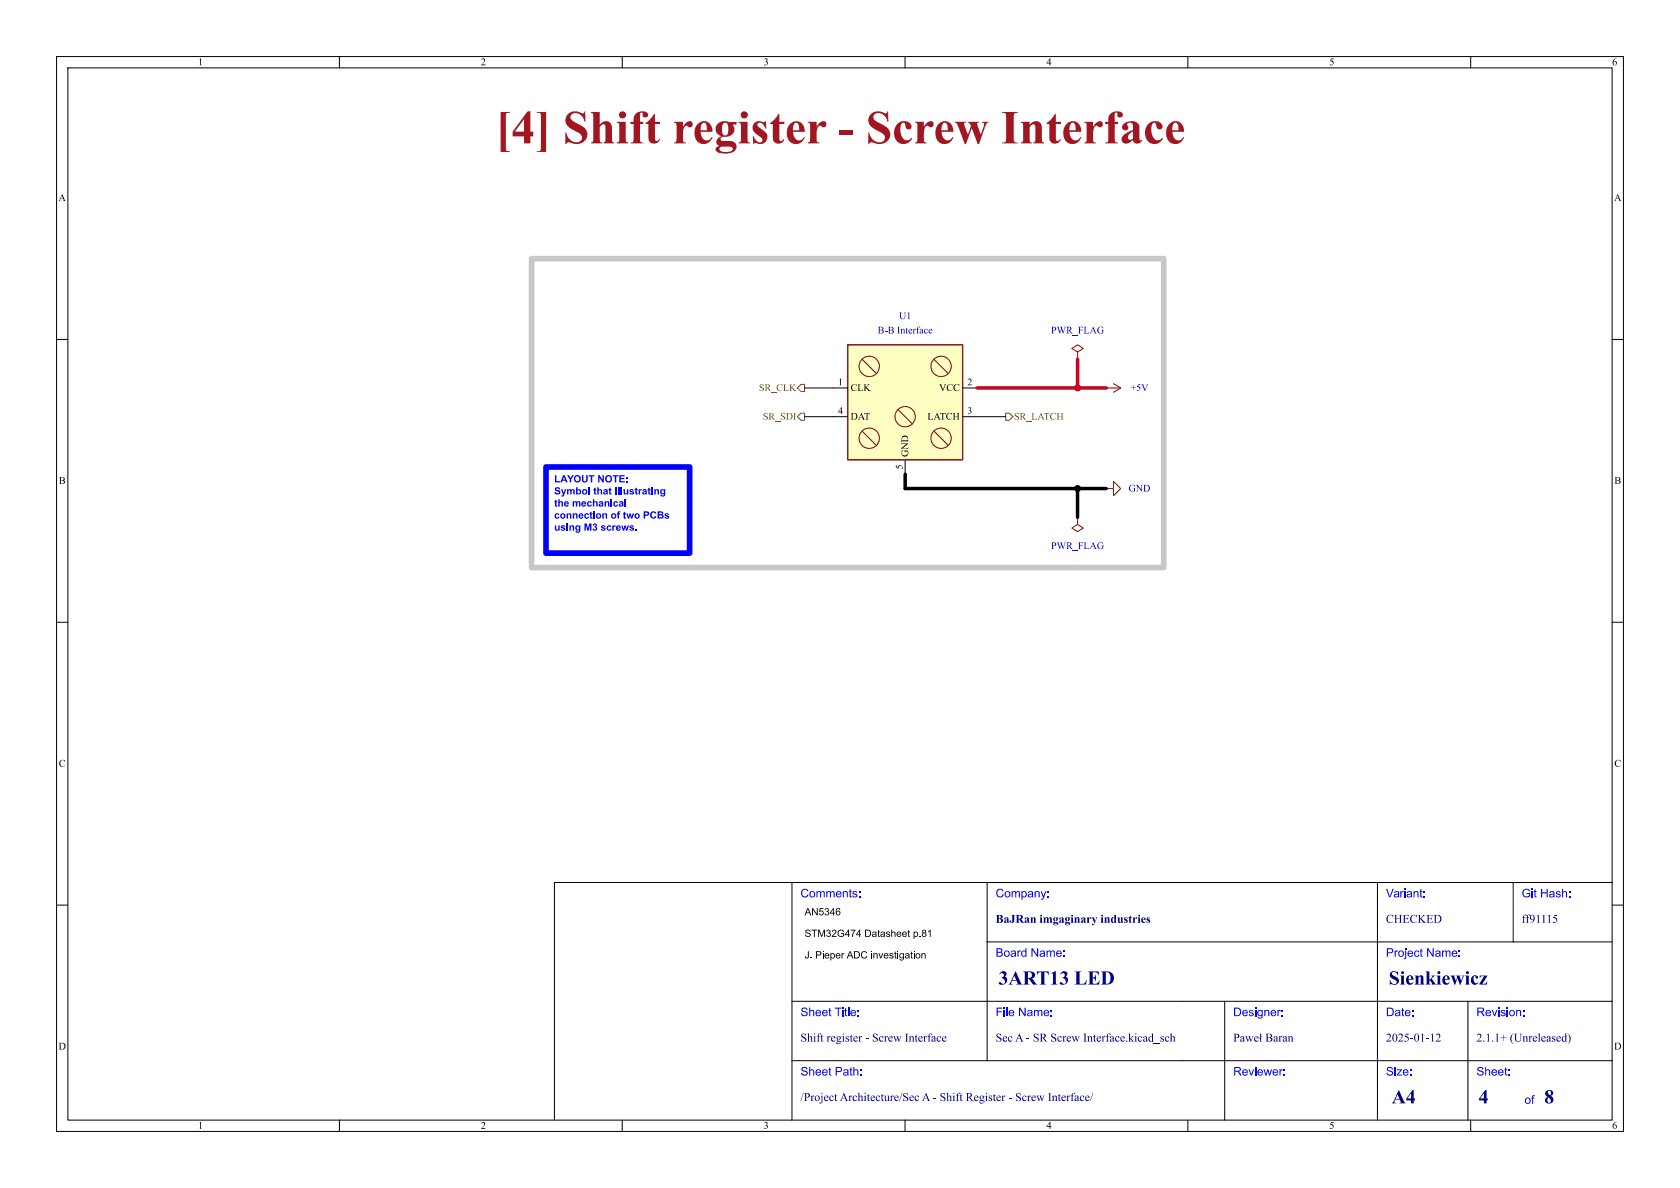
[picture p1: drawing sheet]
<svg xmlns="http://www.w3.org/2000/svg" width="297mm" height="210mm" viewBox="0 0 297 210" stroke-linecap="round" stroke-linejoin="round" font-family="sans-serif">
<defs><g id="words">
<text font-size="8.4" fill="#a21622" x="87.6" y="27.5">[4] Shiftregister- ScrewInterface</text>
<g font-size="3.5" fill="#00007f">
<text x="176.5" y="174.9">3ART13LED</text>
<text x="245.5" y="174.9">Sienkiewicz</text>
<text x="246" y="195.9">A4</text>
<text x="261.4" y="196">4</text>
<text x="273" y="196">8</text>
</g>
<g font-size="2.1" fill="#00f">
<text x="141.5" y="159.2">Comments:</text>
<text x="176" y="159.2">Company:</text>
<text x="245" y="159.2">Variant:</text>
<text x="269" y="159.2">Git Hash:</text>
<text x="176" y="169.7">Board Name:</text>
<text x="245" y="169.7">Project Name:</text>
<text x="141.5" y="180.2">Sheet Title:</text>
<text x="176" y="180.2">File Name:</text>
<text x="218" y="180.2">Designer:</text>
<text x="245" y="180.2">Date:</text>
<text x="261" y="180.2">Revision:</text>
<text x="141.5" y="190.7">Sheet Path:</text>
<text x="218" y="190.7">Reviewer:</text>
<text x="245" y="190.7">Size:</text>
<text x="261" y="190.7">Sheet:</text>
<text x="269.5" y="195.7">of</text>
</g>
<g font-size="2.1" fill="#00007f">
<text x="176" y="163.7">BaJRanimgaginaryindustries</text>
<text x="245" y="163.7">CHECKED</text>
<text x="269" y="163.7">ff91115</text>
<text x="141.5" y="184.7">Shift register- ScrewInterface</text>
<text x="176" y="184.7">SecA - SRScrewInterface.kicad_sch</text>
<text x="223.7" y="184.7">Baran</text>
<text x="245" y="184.7">2025-01-12</text>
<text x="261" y="184.7">2.1.1+(Unreleased)</text>
<text x="141.5" y="195.2">/ProjectArchitecture/SecA - Shift Register- ScrewInterface/</text>
</g>
<g font-size="1.8">
<text x="35" y="12">1</text>
<text x="85" y="12">2</text>
<text x="135" y="12">3</text>
<text x="185" y="12">4</text>
<text x="235" y="12">5</text>
<text x="285" y="12">6</text>
<text x="10.3" y="36">A</text>
<text x="285.3" y="36">A</text>
<text x="148.1" y="68.3">1</text>
<text x="150.4" y="69.6">CLK</text>
<text x="166" y="69.6">VCC</text>
<text x="171" y="68.3">2</text>
<text x="148.1" y="73.4">4</text>
<text x="150.4" y="74.6">DAT</text>
<text x="163.9" y="74.6">LATCH</text>
<text x="171" y="73.4">3</text>
<text x="159.8" y="83" transform="rotate(-90 159.8 83)">5</text>
<text x="161" y="80.8" transform="rotate(-90 161 80.8)">GND</text>
<text x="10.4" y="86">B</text>
<text x="285.4" y="86">B</text>
<text x="10.4" y="136">C</text>
<text x="285.4" y="136">C</text>
<text x="142.2" y="162">AN5346</text>
<text x="142.2" y="165.8">STM32G474 Datasheet p.81</text>
<text x="142.2" y="169.6">J. Pieper ADC investigation</text>
<text x="10.3" y="186">D</text>
<text x="285.3" y="186">D</text>
<text x="35" y="200">1</text>
<text x="85" y="200">2</text>
<text x="135" y="200">3</text>
<text x="185" y="200">4</text>
<text x="235" y="200">5</text>
<text x="285" y="200">6</text>
</g>
<g font-size="1.8" fill="#0000c2">
<text x="155.2" y="59.4">B-B Interface</text>
<text x="158.9" y="56.9">U1</text>
<text x="185.8" y="59.4">PWR_FLAG</text>
<text x="199.8" y="69.6">+5V</text>
<text x="199.5" y="87.3">GND</text>
<text x="185.8" y="97.5">PWR_FLAG</text>
</g>
<g font-size="1.8" fill="#725600">
<text x="134.2" y="69.6">SR_CLK</text>
<text x="134.9" y="74.6">SR_SDI</text>
<text x="179.3" y="74.6">SR_LATCH</text>
</g>
<g font-size="1.8" fill="#00f">
<text x="98" y="90.3">the mechanical</text>
<text x="98" y="92.4">connection of two PCBs</text>
<text x="98" y="94.5">using M3 screws.</text>
</g>
</g></defs>
<g fill="none" stroke="#000" stroke-width=".18">
<path d="M10 10h277v190h-277zM12 12h273v186h-273zM60 10v2M110 10v2M160 10v2M210 10v2M260 10v2M10 60h2M285 60h2M10 110h2M285 110h2M10 160h2"/>
<path d="M209 177h76M216.5 177v21M259.5 177v21M285 160h2M285 166.5h-41.5v31.5M60 198v2M110 198v2M160 198v2M209 187.5h76M210 198v2M260 198v2"/>
</g>
<g fill="#00007f">
<path d="M218 182.7h.6a.42 .42 0 0 1 .5 .5 .42 .42 0 0 1-.7 .3l.1 .5 .1 .1h-.6l.2-.1v-1.2h.2v.6a.31 .31 0 0 0 .5-.3 .31 .31 0 0 0-.5-.3z"/>
<path d="M219.4 183.2h.3l.2 .1 .1 .7h.1l-.2 .1-.1-.1a.29 .29 0 0 1-.5 0v-.1l.3 .1 .2-.1v-.3l-.5 .3 .5-.4-.2-.3-.3 .3z"/>
<path d="M220.1 183.2h.4l-.1 .1 .2 .6 .3-.4-.3-.3h.5l-.1 .1 .2 .6 .2-.6-.1-.1h.3l-.4 1-.3-.6-.3 .6z"/>
<path d="M221.8 183.3l.4-.1 .3 .2v.1h-.6l.1 .4 .3 .1 .2-.2a.38 .38 0 0 1-.6 .3 .38 .38 0 0 1 0-.6h.4l-.2-.3-.4 .3z"/>
<path d="M222.6 182.8l.3-.1v.6l.2-.2-.2 .3 .1 .6 .1 .1h-.5l.2-.2v-.4l-.2 .2 .2-.3v-.5z"/>
</g>
<path d="M190.5 63.5h.1M195.6 68.6h.1M195.6 86.4h.1M140 156v42M174.5 156v31.5M243.5 156v10.5h-69M267.5 156v10.5M285 156h-187v42M140 177h69M140 187.5h69" fill="none" stroke="#000" stroke-width=".18"/>
<path d="M190.5 62.2l1-.6-1-.6-1 .6 1 .6v1.3M195.6 68.6h2.5M196.8 67.8l1.3 .8M198.1 68.6l-1.3 .7M195.6 86.4h1.2v-1.3l1.3 1.3-1.3 1.2v-1.2" fill="none" stroke="#840000" stroke-width=".18"/>
<path d="M149.9 61h20.3v20.3h-20.3z" fill="#ffffc2"/>
<g fill="none" stroke="#840000" stroke-width=".18">
<path d="M152.4 63.5l2.5 2.5M152.4 76.2l2.5 2.5M158.7 72.4l2.6 2.5M165.1 76.2l2.5 2.5M165.1 63.5l2.5 2.5M190.5 91.4v1.3l1 .6-1 .7-1-.7 1-.6"/>
<circle cx="153.7" cy="64.8" r="1.8"/>
<circle cx="153.7" cy="77.5" r="1.8"/>
<circle cx="160" cy="73.7" r="1.8"/>
<circle cx="166.4" cy="77.5" r="1.8"/>
<circle cx="166.4" cy="64.8" r="1.8"/>
</g>
<path d="M149.9 61h20.3v20.3h-20.3z" fill="none" stroke="#840000" stroke-width=".25"/>
<path d="M142.2 68.6h7.7M142.2 73.7h7.7M170.2 68.6h2.5M170.2 73.7h7.6M160 81.3v2.5M190.5 91.4h.1" fill="none" stroke="#000" stroke-width=".18"/>
<path d="M141.6 67.9h.6v1.3h-.6l-.6-.6zM141.6 73h.6v1.3h-.6l-.6-.6zM177.8 73h.6l.7 .7-.7 .6h-.6z" fill="none" stroke="#725600" stroke-width=".18"/>
<path d="M172.7 68.6h22.9M190.5 63.5v5.1" fill="none" stroke="#d40020" stroke-width=".61"/>
<path d="M160 83.8v2.6h35.6M190.5 86.4v5" fill="none" stroke="#000" stroke-width=".61"/>
<path d="M96.5 82.6h25.4v15.2h-25.4z" fill="none" stroke="#00f" stroke-width="1"/>
<g fill="#00f">
<path d="M98.1 84h.3v1.1h.6v.2h-.9z"/>
<path d="M99.6 84h.2l.5 1.3h-.2l-.2-.3h-.5l-.1 .3h-.2l.2-.5h.6l-.2-.5-.2 .5h-.2z"/>
<path d="M100.3 84h.3l.3 .5 .3-.5h.2l-.4 .7v.6h-.3v-.6z"/>
<path d="M101.6 84.1a.64 .64 0 0 1 1 .1 .64 .64 0 0 1-.3 1 .64 .64 0 0 1-.9-.6h.3a.39 .39 0 0 0 .5 .5 .39 .39 0 0 0 .2-.7l-.3-.2a.37 .37 0 0 0-.4 .4h-.3z"/>
<path d="M102.9 84h.2v.7a.27 .27 0 0 0 .3 .4 .27 .27 0 0 0 .2-.4v-.7h.3v.9a.51 .51 0 0 1-.5 .4 .51 .51 0 0 1-.5-.4z"/>
<path d="M104.1 84h1v.2h-.4v1.1h-.3v-1.1h-.3z"/>
<path d="M105.7 84h.3l.5 .9v-.9h.3v1.3h-.3l-.5-.9v.9h-.3z"/>
<path d="M107.1 84.1a.64 .64 0 0 1 1 .1 .64 .64 0 0 1-.3 1 .64 .64 0 0 1-.8-.6h.2a.39 .39 0 0 0 .5 .5 .39 .39 0 0 0 .2-.7l-.3-.2a.37 .37 0 0 0-.4 .4h-.2z"/>
<path d="M108.3 84h1v.2h-.4v1.1h-.2v-1.1h-.4z"/>
<path d="M109.5 84h.9v.2h-.7v.3h.7v.2h-.7v.4h.8v.2h-1z"/>
<path d="M110.7 84.3h.3v.3h-.3z"/>
<path d="M110.7 85h.3v.3h-.3z"/>
<path d="M98.2 86.2l.2-.1a.45 .45 0 0 1 .6 .4l-.5-.2-.2 .1 .2 .2a.47 .47 0 0 1 .6 .6 .47 .47 0 0 1-.8 .2l-.3-.4h.3a.24 .24 0 0 0 .2 .3 .24 .24 0 0 0 .2-.4 .45 .45 0 0 1-.5-.1 .45 .45 0 0 1 0-.6z"/>
<path d="M99.2 86.5h.2l.2 .6 .3-.6h.2l-.4 1.1-.2 .2h-.2l-.1-.2h.2l.1-.2z"/>
<path d="M100.3 86.5h.2v.1l.3-.1 .2 .1 .2-.1h.3l.1 .2v.7h-.2v-.7l-.2-.1-.1 .2v.6h-.3v-.6l-.1-.2-.2 .2v.6h-.2z"/>
<path d="M101.8 86.1h.3v.5a.42 .42 0 0 1 .5 .1 .42 .42 0 0 1 0 .5 .42 .42 0 0 1-.5 .1v.1h-.3v-.5h.3v.2a.23 .23 0 0 0 .3 0 .23 .23 0 0 0 0-.3 .23 .23 0 0 0-.3 0v.1h-.3z"/>
<path d="M103 86.6a.48 .48 0 0 1 .8 .1 .48 .48 0 0 1-.3 .7 .48 .48 0 0 1-.6-.5h.2a.24 .24 0 0 0 .4 .2 .24 .24 0 0 0 0-.4 .24 .24 0 0 0-.4 .2h-.2z"/>
<path d="M104 86.1h.3v1.3h-.3z"/>
<path d="M105 86.3l.3-.1v.3h.1v.2h-.1v.4l.2 .3-.5-.1v-.6h-.1z"/>
<path d="M105.6 86.1h.2v.5l.3-.1 .3 .1v.8h-.2l-.1-.7a.21 .21 0 0 0-.2 0 .21 .21 0 0 0-.1 .2v.5h-.2z"/>
<path d="M106.7 86.6l.3-.1 .4 .1 .1 .8h-.8l-.1-.3 .4 .2 .2-.3-.6 .1 .2-.2 .4-.1-.1-.1h-.4z"/>
<path d="M107.7 86.3l.2-.1v.3h.2v.2h-.2v.4l.2 .3-.4-.1v-.6h-.1z"/>
<path d="M108.8 86.1h.2v.3h-.2z"/>
<path d="M108.8 86.5h.2v.9h-.2z"/>
<path d="M109.3 86.1h.2v1.3h-.2z"/>
<path d="M109.8 86.1h.2v1.3h-.2z"/>
<path d="M110.2 86.5h.3v.6l.1 .1 .2-.1v-.6h.3v.9h-.2v-.1l-.3 .1-.3-.1z"/>
<path d="M111.4 86.5h.4l.3 .2-.5-.1v.2a.36 .36 0 0 1 .4 .1 .36 .36 0 0 1 0 .4l-.5 .1-.3-.3 .5 .2 .2-.1-.1-.1a.37 .37 0 0 1-.5-.4z"/>
<path d="M112.3 86.3l.3-.1v.3h.1v.2h-.1v.4l.2 .3-.4-.1-.1-.6h-.1z"/>
<path d="M112.9 86.5h.2v.1l.2-.1h.2l-.1 .2-.2 .1-.1 .6h-.2z"/>
<path d="M113.6 86.6l.4-.1 .3 .1 .1 .8h-.8l-.1-.3 .5 .2 .1-.3-.6 .1 .2-.2 .4-.1-.1-.1h-.4z"/>
<path d="M114.6 86.3l.2-.1v.3h.2v.2h-.2v.4l.2 .3-.4-.1v-.6h-.1z"/>
<path d="M115.2 86.1h.2v.3h-.2z"/>
<path d="M115.2 86.5h.2v.9h-.2z"/>
<path d="M115.7 86.5h.2v.1l.2-.1 .4 .1v.8h-.2v-.7l-.2-.1-.2 .2v.6h-.2z"/>
<path d="M116.8 86.6a.35 .35 0 0 1 .6 0v-.1h.2v.8a.44 .44 0 0 1-.4 .5 .44 .44 0 0 1-.5-.3l.5 .1 .1-.1 .1-.2-.3 .1-.3-.2-.1-.3h.3a.25 .25 0 0 0 .3 .2 .25 .25 0 0 0 .1-.4 .25 .25 0 0 0-.4 0v.2h-.3z"/>
<path d="M98.1 88.4l.3-.1v.3h.1v.2h-.1v.4l.1 .3-.4-.1v-.6h-.1z"/>
<path d="M98.7 88.3h.2v.4l.3-.1 .3 .1v.8h-.2l-.1-.7a.21 .21 0 0 0-.2 0 .21 .21 0 0 0-.1 .3v.4h-.2z"/>
<path d="M104.8 88.3h.3v.4l.2-.1 .3 .1 .1 .8h-.3l-.1-.7a.21 .21 0 0 0-.2 0 .21 .21 0 0 0 0 .3v.4h-.3z"/>
<path d="M108 88.3h.2v.2h-.2z"/>
<path d="M110.4 88.3h.3v1.2h-.3z"/>
<path d="M104.3 90.6l.3-.2v.4h.1v.1h-.1v.4l.2 .4-.4-.1-.1-.7h-.1z"/>
<path d="M109.3 90.4h.4l-.1 .2h-.2v.2h.2v.1h-.2v.8h-.2v-.8h-.2z"/>
<path d="M110.3 90.6l.2-.2v.4h.2v.1h-.2v.4l.2 .4-.4-.1v-.7h-.2z"/>
<path d="M113.8 90.4h.4a.42 .42 0 0 1 .5 .1 .42 .42 0 0 1 0 .5l-.6 .2v.5h-.3v-.7h.6l.1-.2-.1-.2h-.3v.4h-.3z"/>
<path d="M115.1 90.6l.2-.2a.53 .53 0 0 1 .7 .4h-.2l-.1-.1a.39 .39 0 0 0-.5 .3 .39 .39 0 0 0 .5 .4l.1-.2 .2 .1a.62 .62 0 0 1-.9 .2 .62 .62 0 0 1 0-.9z"/>
<path d="M116.3 90.4l.8 .1 .2 .2-.2 .3a.35 .35 0 0 1 .2 .4 .35 .35 0 0 1-.4 .3h-.6v-.2h.6l.2-.2-.1-.2h-.5v.4h-.2v-.6h.6l.1-.1-.1-.2h-.4v.3h-.2z"/>
<path d="M103.3 92.5h.4l.2 .9 .3-.9h.4v1.3h-.3v-1l-.2 1h-.3l-.2-1v1h-.3z"/>
<path d="M104.9 92.6a.35 .35 0 0 1 .5 0 .35 .35 0 0 1 0 .5 .4 .4 0 0 1-.1 .7 .4 .4 0 0 1-.5-.3l.2-.1a.2 .2 0 0 0 .2 .2 .2 .2 0 0 0 .2-.3 .2 .2 0 0 0-.3-.1v-.2a.16 .16 0 0 0 .2-.1 .16 .16 0 0 0-.1-.2 .16 .16 0 0 0-.2 .2h-.2z"/>
</g>
<path d="M94 45.7h111.7v54.6h-111.7z" fill="none" stroke="#c8c8c8" stroke-width="1"/>
<circle cx="190.5" cy="68.6" r=".52" fill="#d40020" stroke="#d40020" stroke-width=".18"/>
<circle cx="190.5" cy="86.4" r=".52" fill="#000" stroke="#000" stroke-width=".18"/>
<use href="#words"/>
</svg>
